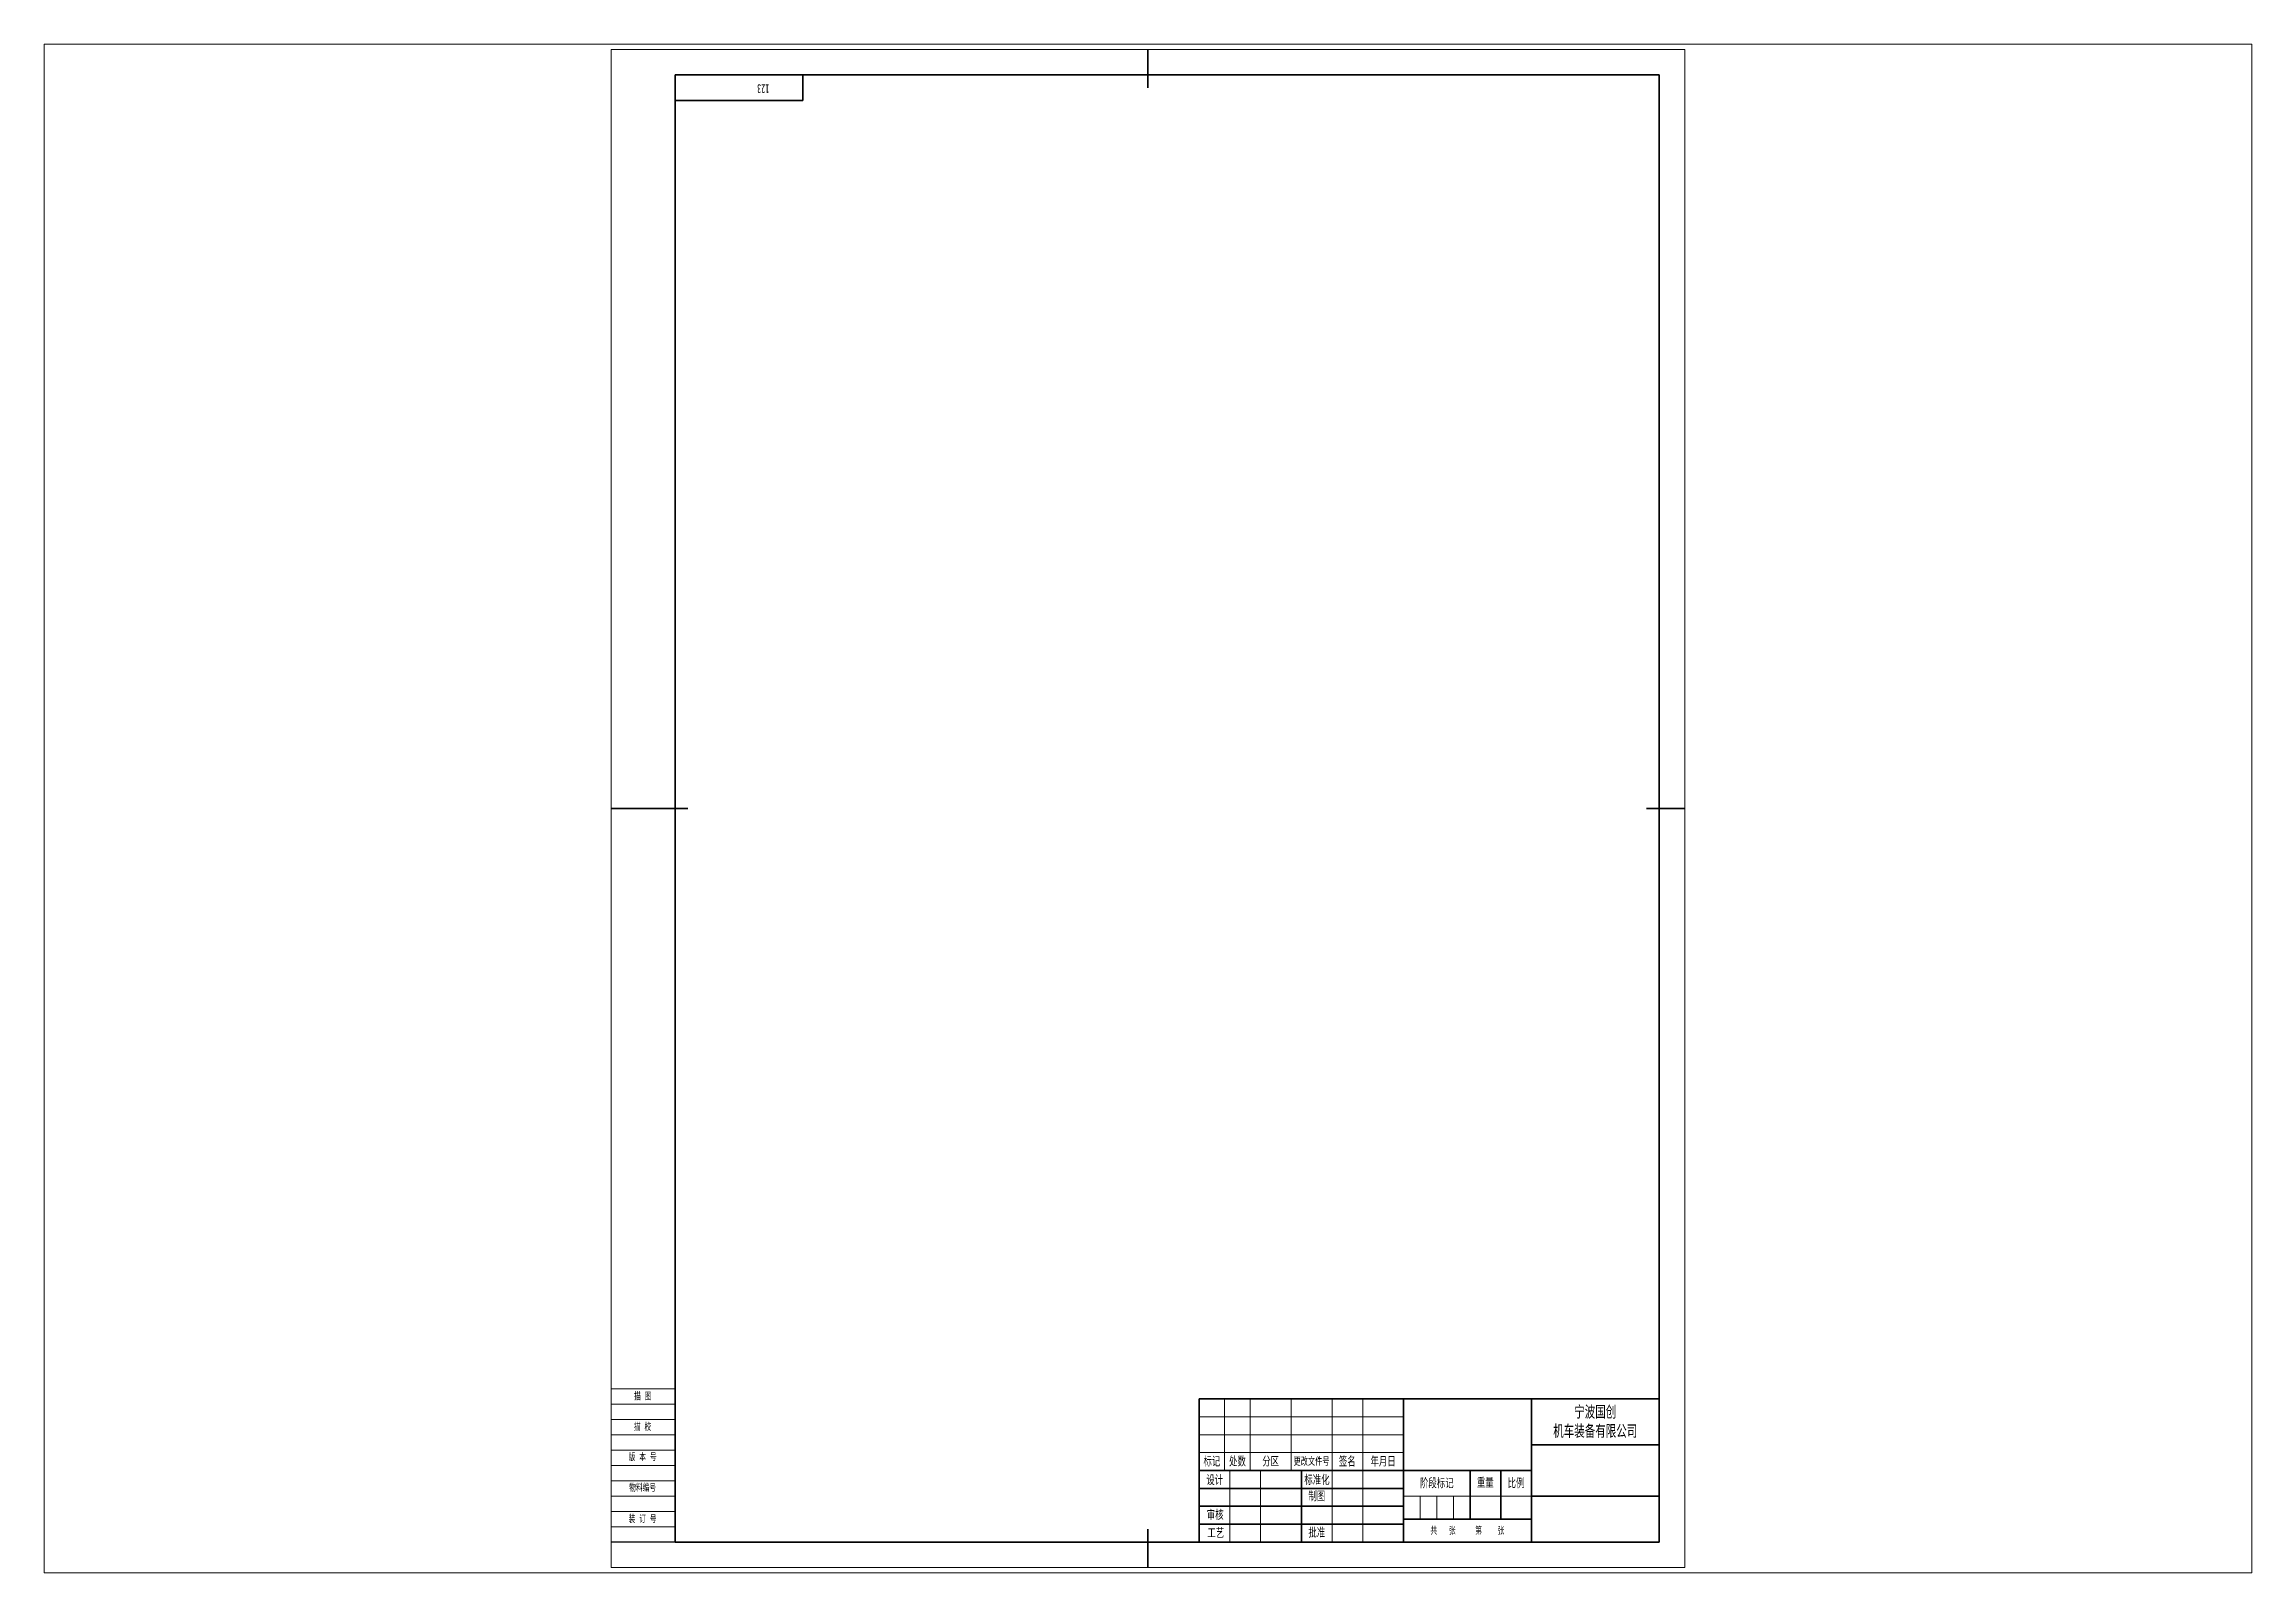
# Paper-space layout 'Layout1' of a CAD drawing. Extents: x 1.13 to 10.18, y 0.78 to 7.05.
# The model-space entities are those that its viewports show. They can reach past a viewport. Long polylines and large blocks are cut down to what shows.
import ezdxf
from ezdxf.enums import TextEntityAlignment as Align

# ---------------------------------------------------------------- set-up
doc = ezdxf.new("R2010")
doc.units = 0
doc.header["$MEASUREMENT"] = 0
doc.layers.get('0').update_dxf_attribs({"linetype": 'CONTINUOUS'})
for name, color, linetype, lineweight in [('02标注线', 3, 'CONTINUOUS', 18), ('03细实线', 4, 'CONTINUOUS', 15), ('尺寸线层', 3, 'CONTINUOUS', 18), ('粗实线层', 7, 'CONTINUOUS', 35), ('细实线', 4, 'CONTINUOUS', 13), ('细实线层', 7, 'CONTINUOUS', 18)]:
    doc.layers.add(name, color=color, linetype=linetype, lineweight=lineweight)
doc.layers.add('1', color=7, linetype='CONTINUOUS')
doc.styles.add('仿宋', font='simfang.ttf', dxfattribs={"width": 0.67, "height": 2.8})
doc.styles.add('宋体', font='')
doc.styles.add('标准', font='txt.shx', dxfattribs={"bigfont": 'gbcbig.shx'})
doc.styles.get('宋体').set_extended_font_data('宋体')

# ---------------------------------------------------------------- blocks, each defined once
blk = doc.blocks.new('*X126')
at = {"layer": '粗实线层'}
for p, q in [((50, 0), (50, -10)), ((50, -10), (0, -10))]:
    blk.add_line(p, q, dxfattribs=at)
at = {"layer": '尺寸线层', "style": '标准'}
blk.add_attdef('图纸编号', text='', height=5.19, rotation=180, dxfattribs=at).set_placement((25, -5), align=Align.MIDDLE_CENTER)
blk = doc.blocks.new('$CAXA_FRAME_13B17AC1$_4')
at = {"layer": '粗实线层'}
for p, q in [((0, 297), (0, 282)), ((200, 287), (-185, 287)), ((-185, 287), (-185, -287)), ((200, -287), (200, 287)), ((-210, 0), (-180, 0)), ((210, 0), (195, 0)), ((0, -297), (0, -282)), ((-185, -287), (200, -287))]:
    blk.add_line(p, q, dxfattribs=at)
at = {"layer": '细实线层'}
for p, q in [((210, 297), (-210, 297)), ((-210, 297), (-210, -297)), ((210, -297), (210, 297)), ((-210, -297), (210, -297))]:
    blk.add_line(p, q, dxfattribs=at)
blk = doc.blocks.new('SPCADTITLE')
at = {"layer": '粗实线层'}
for p, q in [((-180, 56), (-180, 0)), ((-180, 56), (0, 56)), ((-100, 56), (-100, 0)), ((-50, 56), (-50, 0)), ((0, 0), (0, 56)), ((0, 38), (-50, 38)), ((-50, 28), (-180, 28)), ((-140, 28), (-140, 0)), ((-74, 28), (-74, 9)), ((-62, 28), (-62, 9)), ((-100, 21), (-180, 21)), ((0, 18), (-50, 18)), ((-100, 14), (-180, 14)), ((-50, 9), (-100, 9)), ((-100, 7), (-180, 7)), ((0, 0), (-180, 0))]:
    blk.add_line(p, q, dxfattribs=at)
at = {"layer": '细实线层'}
for p, q in [((-170, 56), (-170, 28)), ((-160, 56), (-160, 28)), ((-144, 56), (-144, 28)), ((-128, 56), (-128, 0)), ((-116, 56), (-116, 0)), ((-100, 49), (-180, 49)), ((-410, 36), (-385, 36)), ((-100, 42), (-180, 42)), ((-100, 35), (-180, 35)), ((-410, 30), (-385, 30)), ((-168, 28), (-168, 0)), ((-156, 28), (-156, 0)), ((-410, 24), (-385, 24)), ((-410, 18), (-385, 18)), ((-50, 18), (-100, 18)), ((-93.5, 18), (-93.5, 9)), ((-87, 18), (-87, 9)), ((-80.5, 18), (-80.5, 9)), ((-410, 12), (-385, 12))]:
    blk.add_line(p, q, dxfattribs=at)
at = {"layer": '02标注线', "char_height": 3.5, "attachment_point": 5, "line_spacing_factor": 0.963108, "style": '仿宋'}
for s, insert, width in [('阶段标记', (-87, 23), 26), ('重量', (-68, 23.25), 12), ('比例', (-56, 23), 12)]:
    blk.add_mtext(s, dxfattribs=dict(at, insert=insert, width=width))
at = {"layer": '03细实线', "style": '仿宋'}
for tag, height, width, p in [('USR_DJ', 3.5, 0.699444, (-68, 13.5)), ('比例', 3.5, 0.699444, (-56, 13.5)), ('共几张', 2, 0.67, (-84.11, 4.69)), ('第几张', 2, 0.67, (-66.9, 4.71))]:
    blk.add_attdef(tag, text='', height=height, dxfattribs=dict(at, width=width)).set_placement(p, align=Align.MIDDLE_CENTER)
at = {"layer": '1'}
for tag, height, style, width, p, p2 in [('SHEJI', 6.36, '宋体', 0.506972, (-167.75, 21.36), (-156.22, 21.36)), ('BIAOZHUNHUA', 6.36, '宋体', 0.230442, (-127.75, 21.36), (-116.22, 21.36)), ('RIQI1', 2.8, '仿宋', 0.932592, (-153.13, 22.72), (-143.58, 22.72)), ('ZHITU', 6.36, '宋体', 0.506972, (-127.75, 14.36), (-116.22, 14.36)), ('RIQI4', 2.8, '仿宋', 0.932592, (-113.13, 22.72), (-103.58, 22.72)), ('RIQI5', 2.8, '仿宋', 0.932592, (-113.13, 15.72), (-103.58, 15.72)), ('SHENHE', 6.36, '宋体', 0.422477, (-167.75, 7.36), (-156.22, 7.36)), ('RIQI2', 2.8, '仿宋', 0.932592, (-153.13, 8.72), (-143.58, 8.72)), ('GONGYI', 6.36, '宋体', 0.422477, (-167.75, 0.36), (-156.22, 0.36)), ('RIQI3', 2.8, '仿宋', 0.932592, (-153.13, 1.72), (-143.58, 1.72)), ('PIZHUN', 6.36, '宋体', 0.422477, (-127.75, 0.36), (-116.22, 0.36)), ('RIQI6', 2.8, '仿宋', 0.932592, (-113.13, 1.72), (-103.58, 1.72))]:
    blk.add_attdef(tag, text='', height=height, dxfattribs=dict(at, style=style, width=width)).set_placement(p, p2, align=Align.FIT)
at = {"layer": '1', "style": '标准', "width": 0.667, "flags": 1}
blk.add_attdef('ITEMKINDID', text='', height=2.5, dxfattribs=at).set_placement((-108.09, 10.09), align=Align.MIDDLE_CENTER)
at = {"layer": '尺寸线层', "attachment_point": 5, "line_spacing_factor": 0.963108, "style": '仿宋'}
for s, insert, char_height, width in [('版 本 号', (-397.74, 33.24), 2.8, 39.9562), ('标记', (-175, 31.5), 3.5, 16), ('设计', (-173.87, 24.21), 3.5, 16), ('处数', (-165, 31.5), 3.5, 16), ('分区', (-152, 31.5), 3.5, 16), ('更改文件号', (-136, 31.5), 3, 16), ('标准化', (-133.87, 24.28), 3.5, 16), ('签名', (-122, 31.5), 3.5, 16), ('年月日', (-108, 31.5), 3.5, 16), ('物料编号', (-397.74, 21.24), 2.8, 39.9562), ('制图', (-133.95, 17.92), 3.5, 16), ('审核', (-173.72, 10.6), 3.5, 16), ('工艺', (-173.5, 3.57), 3.5, 16), ('批准', (-133.95, 3.65), 3.5, 16), ('共   张     第    张', (-75.02, 4.44), 2.8, 46.2253)]:
    blk.add_mtext(s, dxfattribs=dict(at, insert=insert, char_height=char_height, width=width))
at = {"layer": '细实线', "insert": (-25, 47), "char_height": 4.5, "width": 50, "attachment_point": 5, "style": '仿宋'}
blk.add_mtext('{\\C3;宁波国创\\P机车装备有限公司}', dxfattribs=at)
at = {"layer": '细实线', "style": '仿宋', "width": 0.67}
for tag, p in [('MATERIAL', (-75, 42)), ('ITEMNAME', (-25, 28)), ('DRAWID', (-25, 9))]:
    blk.add_attdef(tag, text='', height=4.2, dxfattribs=at).set_placement(p, align=Align.MIDDLE_CENTER)
at = {"layer": '细实线', "ltscale": 0.5, "style": '宋体', "width": 0.455714}
blk.add_attdef('REVLABEL', text='', height=2.5, dxfattribs=at).set_placement((-400.57, 25.83), (-394.05, 25.83), align=Align.FIT)
at = {"layer": '细实线', "ltscale": 0.5, "style": '仿宋', "width": 0.67}
blk.add_attdef('ITEMCODE', text='', height=2.8, dxfattribs=at).set_placement((-397.7, 14.98), align=Align.MIDDLE_CENTER)

msp = doc.modelspace()

# ---------------------------------------------------------------- linework, layer by layer
msp.add_line((-385, -56), (-410, -56))
at = {"layer": '细实线层'}
for p, q in [((-410, 4), (-385, 4)), ((-410, -2), (-385, -2)), ((-410, -8), (-385, -8)), ((-410, -14), (-385, -14)), ((-410, -50), (-385, -50))]:
    msp.add_line(p, q, dxfattribs=at)

# ---------------------------------------------------------------- block references
msp.add_blockref('SPCADTITLE', (0, -56))
at = {"layer": '粗实线层'}
for name, p in [('$CAXA_FRAME_13B17AC1$_4', (-200, 231)), ('*X126', (-385, 518))]:
    msp.add_blockref(name, p, dxfattribs=at)

# ---------------------------------------------------------------- texts
at = {"insert": (-348.17, 510.81), "char_height": 3.5, "attachment_point": 1, "rotation": 180, "style": '仿宋'}
msp.add_mtext_dynamic_manual_height_columns('123', width=34.3712, gutter_width=14, heights=[0], dxfattribs=at)
at = {"layer": '尺寸线层', "style": '仿宋', "width": 0.67}
for s, p in [('描 图', (-401.1, -0.23)), ('描 校', (-401.17, -12.21)), ('装 订 号', (-403.23, -48.23))]:
    msp.add_text(s, height=2.8, dxfattribs=at).set_placement(p)

psp = doc.layouts.get("Layout1")

# ---------------------------------------------------------------- viewports
at = {"layer": '0'}
psp.add_viewport(center=(5.6554, 3.9154), size=(9.0487, 6.264667), view_center_point=(-200, 231), view_height=598.059226, dxfattribs=at)

doc.saveas('drawing.dxf')
